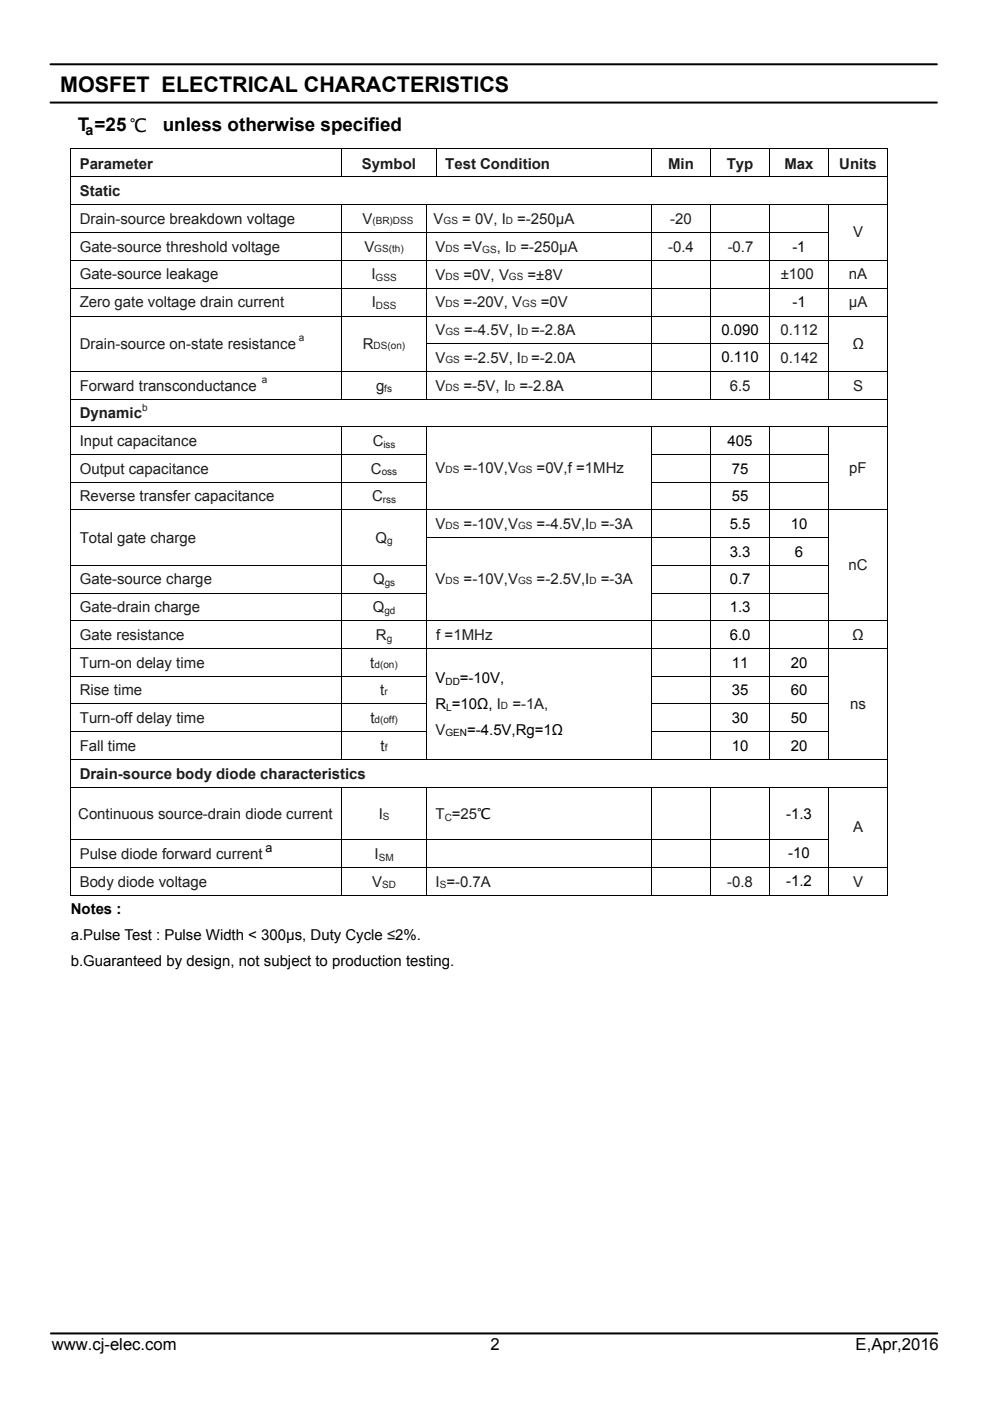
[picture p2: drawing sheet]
<svg xmlns="http://www.w3.org/2000/svg" width="210mm" height="297mm" viewBox="0 0 210 297" stroke-linecap="round" stroke-linejoin="round" font-family="sans-serif">
<defs><g id="words">
<text font-size="4.6" x="12.7" y="19.4">MOSFET ELECTRICAL CHARACTERISTICS</text>
<g font-size="4">
<text x="16.5" y="27.8">T =25 ℃</text>
<text x="34.5" y="27.8">unless otherwise specified</text>
</g>
<g font-size="3.5">
<text x="11" y="286.2">www.cj-elec.com</text>
<text x="104" y="286.2">2</text>
<text x="181.5" y="286.2">E,Apr,2016</text>
</g>
<g font-size="3.2" fill="#1f1c1d">
<text x="16.9" y="35.8">Parameter</text>
<text x="76.8" y="35.8">Symbol</text>
<text x="94.4" y="35.8">Test Condition</text>
<text x="141.7" y="35.8">Min</text>
<text x="154.2" y="35.8">Typ</text>
<text x="166.4" y="35.8">Max</text>
<text x="178" y="35.8">Units</text>
<text x="16.9" y="41.6">Static</text>
<text x="16.9" y="47.4">Drain-source breakdown voltage</text>
<text x="76.9" y="47.4">V</text>
<text x="92" y="47.4">V</text>
<text x="98" y="47.4">= 0V, I</text>
<text x="109.7" y="47.4">=-250µA</text>
<text x="142.2" y="47.4">-20</text>
<text x="16.9" y="53.3">Gate-source threshold voltage</text>
<text x="77.3" y="53.3">V</text>
<text x="92.4" y="53.3">V</text>
<text x="98.3" y="53.3">=V</text>
<text x="105.3" y="53.3">, I</text>
<text x="110.4" y="53.3">=-250µA</text>
<text x="141.7" y="53.3">-0.4</text>
<text x="154.3" y="53.3">-0.7</text>
<text x="180.9" y="50.3">V</text>
<text x="16.9" y="59.2">Gate-source leakage</text>
<text x="78.8" y="59.2">I</text>
<text x="92.4" y="59.3">V</text>
<text x="98.3" y="59.3">=0V, V</text>
<text x="111.9" y="59.3">=±8V</text>
<text x="165.6" y="59.2">±100</text>
<text x="180" y="59.2">nA</text>
<text x="16.9" y="65.2">Zero gate voltage drain current</text>
<text x="78.9" y="65.2">I</text>
<text x="92.4" y="65.2">V</text>
<text x="98.3" y="65.2">=-20V, V</text>
<text x="114.7" y="65.2">=0V</text>
<text x="180" y="65.2">µA</text>
<text x="92.4" y="71.1">V</text>
<text x="98.4" y="71.1">=-4.5V, I =-2.8A</text>
<text x="165.5" y="71.1">0.112</text>
<text x="16.9" y="73.9">Drain-source on-state resistance</text>
<text x="77" y="73.9">R</text>
<text x="92.4" y="76.9">V</text>
<text x="98.4" y="76.9">=-2.5V, I =-2.0A</text>
<text x="165.5" y="76.9">0.142</text>
<text x="180.8" y="73.9">Ω</text>
<text x="16.9" y="82.8">Forward transconductance</text>
<text x="79.8" y="82.8">g</text>
<text x="92.4" y="82.8">V</text>
<text x="98.3" y="82.8">=-5V, I</text>
<text x="110.2" y="82.8">=-2.8A</text>
<text x="154.8" y="82.8">6.5</text>
<text x="180.9" y="82.8">S</text>
<text x="16.9" y="88.7">Dynamic</text>
<text x="16.9" y="94.6">Input capacitance</text>
<text x="79" y="94.6">C</text>
<text x="16.9" y="100.4">Output capacitance</text>
<text x="78.7" y="100.4">C</text>
<text x="92.4" y="100.4">V</text>
<text x="98.3" y="100.4">=-10V,V</text>
<text x="113.8" y="100.4">=0V,f =1MHz</text>
<text x="180.1" y="100.4">pF</text>
<text x="16.9" y="106.3">Reverse transfer capacitance</text>
<text x="78.9" y="106.3">C</text>
<text x="92.4" y="112.2">V</text>
<text x="98.3" y="112.2">=-10V,V</text>
<text x="113.8" y="112.2">=-4.5V,I</text>
<text x="127.4" y="112.2">=-3A</text>
<text x="16.9" y="115">Total gate charge</text>
<text x="79.7" y="115">Q</text>
<text x="16.9" y="123.9">Gate-source charge</text>
<text x="79.1" y="123.9">Q</text>
<text x="92.4" y="123.8">V</text>
<text x="98.3" y="123.8">=-10V,V</text>
<text x="113.8" y="123.8">=-2.5V,I</text>
<text x="127.4" y="123.8">=-3A</text>
<text x="180" y="120.9">nC</text>
<text x="16.9" y="129.8">Gate-drain charge</text>
<text x="79.1" y="129.8">Q</text>
<text x="16.9" y="135.7">Gate resistance</text>
<text x="79.7" y="135.7">R</text>
<text x="92.5" y="135.7">f =1MHz</text>
<text x="180.8" y="135.7">Ω</text>
<text x="16.9" y="141.5">Turn-on delay time</text>
<text x="78.5" y="141.5">t</text>
<text x="16.9" y="147.4">Rise time</text>
<text x="80.7" y="147.4">t</text>
<text x="16.9" y="153.3">Turn-off delay time</text>
<text x="78.6" y="153.3">t</text>
<text x="92.4" y="155.8">V</text>
<text x="108.7" y="150.3">=-1A,</text>
<text x="180.3" y="150.3">ns</text>
<text x="16.9" y="159.2">Fall time</text>
<text x="80.7" y="159.2">t</text>
<text x="16.9" y="165.1">Drain-source body diode characteristics</text>
<text x="16.6" y="173.6">Continuous source-drain diode current</text>
<text x="80.3" y="173.6">I</text>
<text x="92.4" y="173.7">T =25℃</text>
<text x="180.9" y="176.4">A</text>
<text x="16.9" y="182.1">Pulse diode forward current</text>
<text x="79.4" y="182.1">I</text>
<text x="16.9" y="188">Body diode voltage</text>
<text x="78.9" y="188">V</text>
<text x="92.4" y="188">I =-0.7A</text>
<text x="154.2" y="188">-0.8</text>
<text x="180.9" y="188">V</text>
</g>
<g font-size="3.2">
<text x="168.1" y="53.3">-1</text>
<text x="168.1" y="65.1">-1</text>
<text x="153" y="71">0.090</text>
<text x="153" y="76.8">0.110</text>
<text x="154.3" y="94.6">405</text>
<text x="155.2" y="100.4">75</text>
<text x="155.2" y="106.3">55</text>
<text x="154.8" y="112.2">5.5</text>
<text x="167.7" y="112.2">10</text>
<text x="154.8" y="118">3.3</text>
<text x="168.6" y="118">6</text>
<text x="154.8" y="123.9">0.7</text>
<text x="154.8" y="129.8">1.3</text>
<text x="154.8" y="135.7">6.0</text>
<text x="155.2" y="141.5">11</text>
<text x="167.7" y="141.5">20</text>
<text x="92.4" y="144.8">V</text>
<text x="97.5" y="144.8">=-10V,</text>
<text x="155.2" y="147.4">35</text>
<text x="167.7" y="147.4">60</text>
<text x="92.4" y="150.3">R =10Ω, I</text>
<text x="99.1" y="155.8">=-4.5V,Rg=1Ω</text>
<text x="155.2" y="153.3">30</text>
<text x="167.7" y="153.3">50</text>
<text x="155.2" y="159.2">10</text>
<text x="167.7" y="159.2">20</text>
<text x="166.8" y="173.6">-1.3</text>
<text x="167.2" y="182">-10</text>
<text x="166.8" y="187.9">-1.2</text>
<text x="15" y="193.8">Notes :</text>
<text x="15" y="199.3">a.Pulse Test : Pulse Width &lt; 300µs, Duty Cycle ≤2%.</text>
<text x="15" y="204.8">b.Guaranteed by design, not subject to production testing.</text>
</g>
<text font-size="3" x="18.2" y="28.5">a</text>
<text font-size="2.6" x="56.3" y="180.7">a</text>
<g font-size="2.1" fill="#1f1c1d">
<text x="79" y="47.4">(BR)DSS</text>
<text x="94.1" y="47.4">GS</text>
<text x="107.3" y="47.4">D</text>
<text x="79.4" y="53.3">GS(th)</text>
<text x="94.5" y="53.3">DS</text>
<text x="102.3" y="53.7">GS</text>
<text x="108" y="53.3">D</text>
<text x="79.7" y="59.6">GSS</text>
<text x="94.5" y="59.3">DS</text>
<text x="107.9" y="59.3">GS</text>
<text x="79.7" y="65.5">DSS</text>
<text x="94.5" y="65.2">DS</text>
<text x="110.8" y="65.2">GS</text>
<text x="94.5" y="71.1">GS</text>
<text x="110.5" y="71.1">D</text>
<text x="63.4" y="72.4">a</text>
<text x="79.2" y="73.9">DS(on)</text>
<text x="94.5" y="76.9">GS</text>
<text x="110.5" y="76.9">D</text>
<text x="55.5" y="81.2">a</text>
<text x="81.5" y="83.2">fs</text>
<text x="94.5" y="82.8">DS</text>
<text x="107.8" y="82.8">D</text>
<text x="30.1" y="87.1">b</text>
<text x="81.3" y="94.9">iss</text>
<text x="81" y="100.8">oss</text>
<text x="94.5" y="100.4">DS</text>
<text x="109.9" y="100.4">GS</text>
<text x="81.2" y="106.7">rss</text>
<text x="94.5" y="112.2">DS</text>
<text x="109.9" y="112.2">GS</text>
<text x="125" y="112.2">D</text>
<text x="82.1" y="115.4">g</text>
<text x="81.6" y="124.3">gs</text>
<text x="94.5" y="123.8">DS</text>
<text x="109.9" y="123.8">GS</text>
<text x="125" y="123.8">D</text>
<text x="81.5" y="130.2">gd</text>
<text x="82" y="136">g</text>
<text x="79.4" y="141.5">d(on)</text>
<text x="81.6" y="147.4">r</text>
<text x="79.4" y="153.3">d(off)</text>
<text x="106.3" y="150.3">D</text>
<text x="81.6" y="159.2">f</text>
<text x="81.2" y="173.9">S</text>
<text x="94.3" y="174">C</text>
<text x="80.3" y="182.5">SM</text>
<text x="81" y="188.3">SD</text>
<text x="93.3" y="188.3">S</text>
</g>
<g font-size="2.1">
<text x="94.5" y="145.1">DD</text>
<text x="94.7" y="150.6">L</text>
<text x="94.5" y="156.1">GEN</text>
</g>
</g></defs>
<g fill="#000">
<path d="M14.9 31.4h.2v.1h-.2zM188.2 31.4h.1v.1h-.1zM188.2 49.2h.1v.2h-.1zM14.9 72.8h.2v.2h-.2zM72.4 72.8h.2v.2h-.2zM188.2 72.8h.1v.2h-.1zM188.2 96.3h.1v.2h-.1zM14.9 113.9h.2v.2h-.2zM72.4 113.9h.2v.2h-.2zM188.2 102.2h.1v.1h-.1zM188.2 113.9h.1v.2h-.1zM188.2 119.8h.1v.2h-.1z"/>
<path d="M188.2 125.7h.1v.1h-.1zM188.2 143.3h.1v.1h-.1zM188.2 149.2h.1v.1h-.1zM188.2 155h.1v.2h-.1zM188.2 178h.1v.1h-.1zM188.2 189.7h.1v.2h-.1z"/>
</g>
<g fill="none" stroke="#000" stroke-width=".21">
<path d="M14.9 31.5h173.4M14.9 37.5h173.4M15 31.5v5.9M15 37.6v5.7M72.5 31.5v5.9M92.5 31.5v5.9M138.2 31.5v5.9M150.7 31.5v5.9M163.2 31.5v5.9M175.7 31.5v5.9M188.3 31.5v5.9M188.3 37.6v5.7"/>
<path d="M14.9 43.4h173.4M14.9 49.3h160.9M14.9 55.2h173.4M15 43.5v5.7M15 49.4v5.7M15 55.3v5.7M72.5 43.5v5.7M72.5 49.4v5.7M72.5 55.3v5.7M90.5 43.5v5.7M90.5 49.4v5.7M90.5 55.3v5.7"/>
<path d="M138.2 43.5v5.7M138.2 49.4v5.7M138.2 55.3v5.7M150.7 43.5v5.7M150.7 49.4v5.7M150.7 55.3v5.7M163.2 43.5v5.7M163.2 49.4v5.7M163.2 55.3v5.7M175.7 43.5v5.7M175.7 49.4v5.7M175.7 55.3v5.7"/>
<path d="M188.3 43.5v5.7M188.3 49.4v5.7M188.3 55.3v5.7M14.9 61.1h173.4M14.9 67h173.4M14.9 78.8h173.4M15 61.2v5.7M15 67.1v5.7M15 73v5.7M15 78.8v5.7M72.5 61.2v5.7M72.5 67.1v5.7"/>
<path d="M72.5 73v5.7M72.5 78.8v5.7M90.4 72.9h85.4M90.5 61.2v5.7M90.5 67.1v5.7M90.5 73v5.7M90.5 78.8v5.7M138.2 61.2v5.7M138.2 67.1v5.7M138.2 73v5.7M138.2 78.8v5.7M150.7 61.2v5.7"/>
<path d="M150.7 67.1v5.7M150.7 73v5.7M150.7 78.8v5.7M163.2 61.2v5.7M163.2 67.1v5.7M163.2 73v5.7M163.2 78.8v5.7M175.7 61.2v5.7M175.7 67.1v5.7M175.7 73v5.7M175.7 78.8v5.7M188.3 61.2v5.7"/>
<path d="M188.3 67.1v5.7M188.3 73v5.7M188.3 78.8v5.7M14.9 84.6h173.4M14.9 90.5h173.4M14.9 96.4h75.7M15 84.7v5.7M15 90.6v5.7M15 96.5v5.7M72.5 90.6v5.7M72.5 96.5v5.7M90.5 90.6v5.7"/>
<path d="M90.5 96.5v5.7M138.1 96.4h37.7M138.2 90.6v5.7M138.2 96.5v5.7M150.7 90.6v5.7M150.7 96.5v5.7M163.2 90.6v5.7M163.2 96.5v5.7M175.7 90.6v5.7M175.7 96.5v5.7M188.3 84.7v5.7M188.3 90.6v5.7"/>
<path d="M188.3 96.5v5.7M14.9 102.3h75.7M14.9 108.1h173.4M14.9 119.9h75.7M15 102.3v5.7M15 108.2v5.7M15 114.1v5.7M15 120v5.7M72.5 102.3v5.7M72.5 108.2v5.7M72.5 114.1v5.7M72.5 120v5.7"/>
<path d="M90.4 114h85.4M90.5 102.3v5.7M90.5 108.2v5.7M90.5 114.1v5.7M90.5 120v5.7M138.1 102.3h37.7M138.1 119.9h37.7M138.2 102.3v5.7M138.2 108.2v5.7M138.2 114.1v5.7M138.2 120v5.7M150.7 102.3v5.7"/>
<path d="M150.7 108.2v5.7M150.7 114.1v5.7M150.7 120v5.7M163.2 102.3v5.7M163.2 108.2v5.7M163.2 114.1v5.7M163.2 120v5.7M175.7 102.3v5.7M175.7 108.2v5.7M175.7 114.1v5.7M175.7 120v5.7M188.3 102.3v5.7"/>
<path d="M188.3 108.2v5.7M188.3 114.1v5.7M188.3 120v5.7M14.9 125.8h75.7M14.9 131.6h173.4M14.9 137.5h173.4M15 125.8v5.7M15 131.7v5.7M15 137.6v5.7M72.5 125.8v5.7M72.5 131.7v5.7M72.5 137.6v5.7"/>
<path d="M90.5 125.8v5.7M90.5 131.7v5.7M90.5 137.6v5.7M138.1 125.8h37.7M138.2 125.8v5.7M138.2 131.7v5.7M138.2 137.6v5.7M150.7 125.8v5.7M150.7 131.7v5.7M150.7 137.6v5.7M163.2 125.8v5.7M163.2 131.7v5.7"/>
<path d="M163.2 137.6v5.7M175.7 125.8v5.7M175.7 131.7v5.7M175.7 137.6v5.7M188.3 125.8v5.7M188.3 131.7v5.7M188.3 137.6v5.7M14.9 143.4h75.7M14.9 149.2h75.7M14.9 155.1h75.7M15 143.4v5.8M15 149.3v5.7"/>
<path d="M15 155.2v5.7M72.5 143.4v5.8M72.5 149.3v5.7M72.5 155.2v5.7M90.5 143.4v5.8M90.5 149.3v5.7M90.5 155.2v5.7M138.1 143.4h37.7M138.1 149.2h37.7M138.1 155.1h37.7M138.2 143.4v5.8M138.2 149.3v5.7"/>
<path d="M138.2 155.2v5.7M150.7 143.4v5.8M150.7 149.3v5.7M150.7 155.2v5.7M163.2 143.4v5.8M163.2 149.3v5.7M163.2 155.2v5.7M175.7 143.4v5.8M175.7 149.3v5.7M175.7 155.2v5.7M188.3 143.4v5.8M188.3 149.3v5.7"/>
<path d="M188.3 155.2v5.7M14.9 161h173.4M14.9 166.9h173.4M14.9 178.1h160.9M15 161.1v5.7M15 166.9v11.1M15 178.1v5.7M72.5 166.9v11.1M72.5 178.1v5.7M90.5 166.9v11.1M90.5 178.1v5.7M138.2 166.9v11.1"/>
<path d="M138.2 178.1v5.7M150.7 166.9v11.1M150.7 178.1v5.7M163.2 166.9v11.1M163.2 178.1v5.7M175.7 166.9v11.1M175.7 178.1v5.7M188.3 161.1v5.7M188.3 166.9v11.1M188.3 178.1v5.7M14.9 183.9h173.4M14.9 189.8h57.5"/>
<path d="M15 184v5.9M72.5 184v5.9M72.6 189.8h17.8M90.5 184v5.9M90.6 189.8h47.5M138.2 184v5.9M138.3 189.8h12.3M150.7 184v5.9M150.8 189.8h12.3M163.2 184v5.9M163.3 189.8h12.3M175.7 184v5.9"/>
<path d="M175.8 189.8h12.4M188.3 184v5.9"/>
</g>
<path d="M10.7 13.6h188M10.7 21.7h188M10.8 282.7h188" fill="none" stroke="#000" stroke-width=".42"/>
<use href="#words"/>
</svg>
